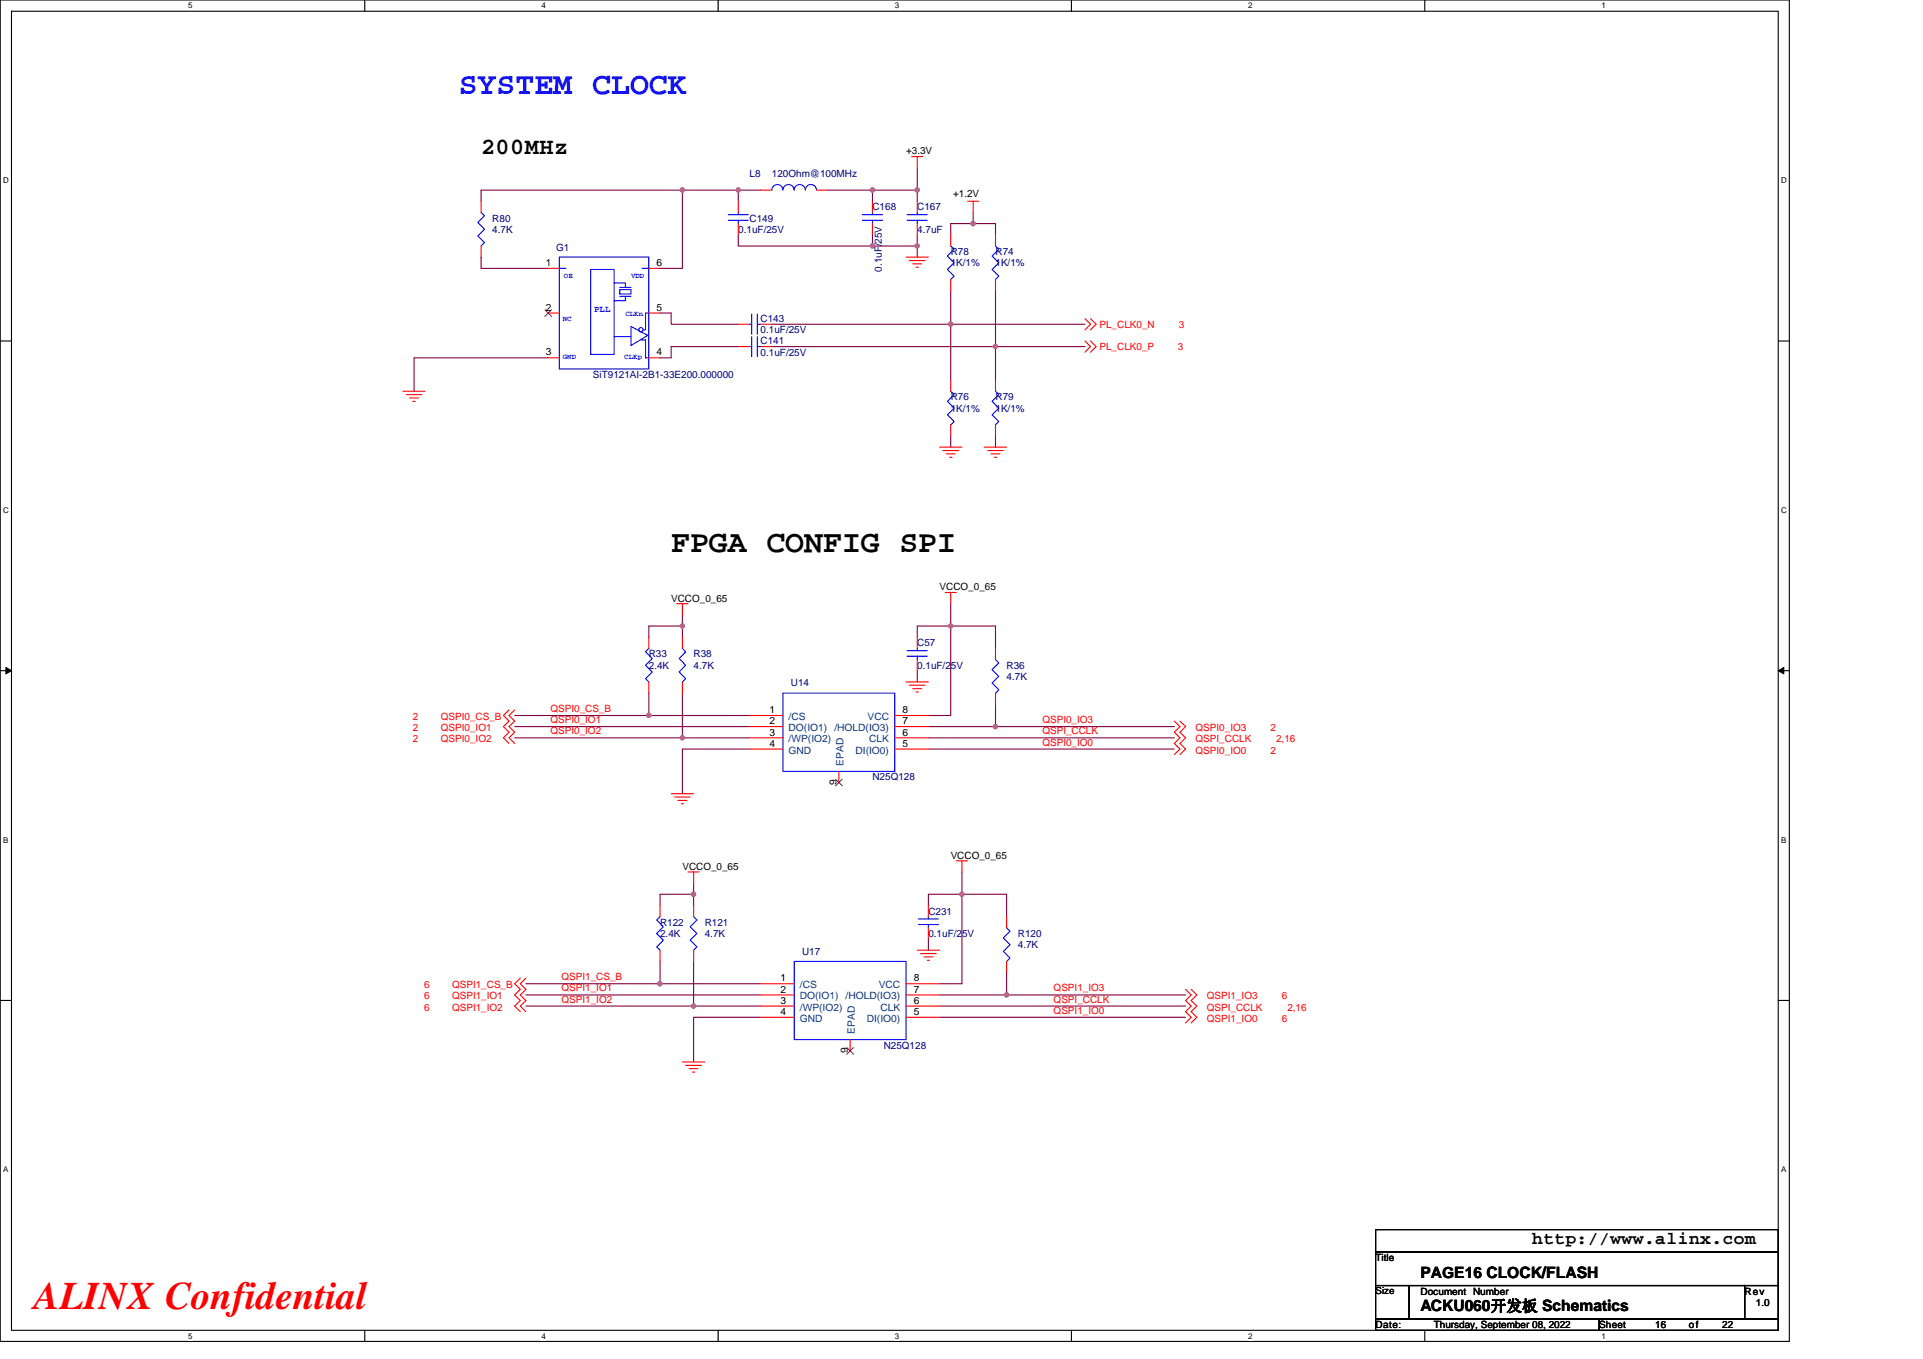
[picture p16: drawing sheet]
<svg xmlns="http://www.w3.org/2000/svg" width="297mm" height="210mm" viewBox="0 0 297 210" stroke-linecap="round" stroke-linejoin="round" font-family="sans-serif">
<defs><g id="words">
<text font-size="6" fill="#f00" x="5.2" y="202.3">ALINX Confidential</text>
<text font-size="4.9" fill="#00f" x="70.9" y="14.5">SYSTEM CLOCK</text>
<text font-size="4.9" x="103.7" y="85.3">FPGA CONFIG SPI</text>
<text font-size="3.6" x="74.3" y="23.8">200MHz</text>
<text font-size="2.8" x="236.7" y="192.3">http://www.alinx.com</text>
<g font-size="2.4">
<text x="219.4" y="197.4">PAGE16 CLOCK/FLASH</text>
<text x="219.4" y="202.6">ACKU060开发板 Schematics</text>
</g>
<g font-size="1.5">
<text x="140" y="23.9">+3.3V</text>
<text x="147.2" y="30.4">+1.2V</text>
<text x="84.3" y="41.1">1</text>
<text x="101.4" y="41.1">6</text>
<text x="84.3" y="48">2</text>
<text x="101.4" y="48">5</text>
<text x="84.3" y="54.9">3</text>
<text x="101.4" y="54.9">4</text>
<text x="103.7" y="92.9">VCCO_0_65</text>
<text x="145.1" y="91.2">VCCO_0_65</text>
<text x="118.8" y="110.2">1</text>
<text x="118.8" y="111.9">2</text>
<text x="118.8" y="113.6">3</text>
<text x="139.4" y="110.2">8</text>
<text x="139.4" y="111.9">7</text>
<text x="139.4" y="113.6">6</text>
<text x="118.8" y="115.4">4</text>
<text x="139.4" y="115.4">5</text>
<text x="129.2" y="121.3" transform="rotate(-90 129.2 121.3)">9</text>
<text x="105.4" y="134.4">VCCO_0_65</text>
<text x="146.9" y="132.7">VCCO_0_65</text>
<text x="120.6" y="151.6">1</text>
<text x="120.6" y="153.4">2</text>
<text x="120.6" y="155.1">3</text>
<text x="141.2" y="153.4">7</text>
<text x="141.2" y="151.6">8</text>
<text x="141.2" y="155.1">6</text>
<text x="120.6" y="156.8">4</text>
<text x="141.2" y="156.8">5</text>
<text x="131" y="162.7" transform="rotate(-90 131 162.7)">9</text>
<text x="212.5" y="194.9">Title</text>
<text x="212.5" y="200">Size</text>
<text x="219.4" y="200">Document Number</text>
<text x="269.5" y="200">Rev</text>
<text x="271.2" y="201.8">1.0</text>
<text x="212.5" y="205.2">Date:</text>
<text x="221.5" y="205.2">Thursday, September 08, 2022</text>
<text x="247" y="205.2">Sheet</text>
<text x="255.7" y="205.2">16</text>
<text x="260.9" y="205.2">of</text>
<text x="266" y="205.2">22</text>
</g>
<g font-size="1.5" fill="#000080">
<text x="115.8" y="27.3">L8</text>
<text x="119.2" y="27.3">120Ohm@100MHz</text>
<text x="76" y="34.2">R80</text>
<text x="76" y="35.9">4.7K</text>
<text x="114" y="35.9">0.1uF/25V</text>
<text x="115.8" y="34.2">C149</text>
<text x="134.8" y="32.5">C168</text>
<text x="141.7" y="32.5">C167</text>
<text x="141.7" y="35.9">4.7uF</text>
<text x="85.9" y="38.7">G1</text>
<text x="136.2" y="42" transform="rotate(-90 136.2 42)">0.1uF/25V</text>
<text x="146.9" y="39.4">R78</text>
<text x="146.9" y="41.1">1K/1%</text>
<text x="153.8" y="39.4">R74</text>
<text x="153.8" y="41.1">1K/1%</text>
<text x="117.5" y="49.8">C143</text>
<text x="117.5" y="51.5">0.1uF/25V</text>
<text x="117.5" y="53.2">C141</text>
<text x="91.6" y="58.4">SiT9121AI-2B1-33E200.000000</text>
<text x="117.5" y="54.9">0.1uF/25V</text>
<text x="146.9" y="61.8">R76</text>
<text x="146.9" y="63.6">1K/1%</text>
<text x="153.8" y="61.8">R79</text>
<text x="153.8" y="63.6">1K/1%</text>
<text x="100.2" y="101.6">R33</text>
<text x="107.1" y="101.6">R38</text>
<text x="141.7" y="99.9">C57</text>
<text x="100.2" y="103.3">2.4K</text>
<text x="107.1" y="103.3">4.7K</text>
<text x="122.2" y="106.1">U14</text>
<text x="141.7" y="103.3">0.1uF/25V</text>
<text x="155.5" y="103.3">R36</text>
<text x="155.5" y="105">4.7K</text>
<text x="134.8" y="120.6">N25Q128</text>
<text x="102" y="143">R122</text>
<text x="108.9" y="143">R121</text>
<text x="143.4" y="141.3">C231</text>
<text x="102" y="144.8">2.4K</text>
<text x="108.9" y="144.8">4.7K</text>
<text x="123.9" y="147.5">U17</text>
<text x="143.4" y="144.8">0.1uF/25V</text>
<text x="157.2" y="144.8">R120</text>
<text x="157.2" y="146.5">4.7K</text>
<text x="136.5" y="162">N25Q128</text>
</g>
<g font-size="1.5" fill="#f00">
<text x="169.8" y="50.6">PL_CLK0_N</text>
<text x="182.1" y="50.6">3</text>
<text x="169.8" y="54.1">PL_CLK0_P</text>
<text x="181.9" y="54.1">3</text>
<text x="63.8" y="111.3">2</text>
<text x="63.8" y="113">2</text>
<text x="68.1" y="111.3">QSPI0_CS_B</text>
<text x="68.1" y="113">QSPI0_IO1</text>
<text x="85" y="111.7">QSPI0_IO1</text>
<text x="85" y="113.5">QSPI0_IO2</text>
<text x="85" y="110">QSPI0_CS_B</text>
<text x="161" y="113.5">QSPI_CCLK</text>
<text x="161" y="111.7">QSPI0_IO3</text>
<text x="184.7" y="113">QSPI0_IO3</text>
<text x="196.3" y="113">2</text>
<text x="63.8" y="114.7">2</text>
<text x="68.1" y="114.7">QSPI0_IO2</text>
<text x="161" y="115.2">QSPI0_IO0</text>
<text x="184.7" y="116.4">QSPI0_IO0</text>
<text x="184.7" y="114.7">QSPI_CCLK</text>
<text x="196.3" y="116.4">2</text>
<text x="197.1" y="114.7">2,16</text>
<text x="65.5" y="152.7">6</text>
<text x="65.5" y="154.4">6</text>
<text x="69.8" y="152.7">QSPI1_CS_B</text>
<text x="69.8" y="154.4">QSPI1_IO1</text>
<text x="86.7" y="153.2">QSPI1_IO1</text>
<text x="86.7" y="154.9">QSPI1_IO2</text>
<text x="86.7" y="151.4">QSPI1_CS_B</text>
<text x="162.7" y="154.9">QSPI_CCLK</text>
<text x="162.7" y="153.2">QSPI1_IO3</text>
<text x="186.4" y="154.4">QSPI1_IO3</text>
<text x="198" y="154.4">6</text>
<text x="65.5" y="156.2">6</text>
<text x="69.8" y="156.2">QSPI1_IO2</text>
<text x="162.7" y="156.6">QSPI1_IO0</text>
<text x="186.4" y="157.9">QSPI1_IO0</text>
<text x="186.4" y="156.2">QSPI_CCLK</text>
<text x="198" y="157.9">6</text>
<text x="198.9" y="156.2">2,16</text>
</g>
<g font-size="1.5" fill="#004080">
<text x="121.8" y="111.3">/CS</text>
<text x="121.8" y="113">DO(IO1)</text>
<text x="128.9" y="113">/HOLD(IO3)</text>
<text x="134" y="111.3">VCC</text>
<text x="121.8" y="114.7">/WP(IO2)</text>
<text x="121.8" y="116.4">GND</text>
<text x="130.3" y="118.3" transform="rotate(-90 130.3 118.3)">EPAD</text>
<text x="132.1" y="116.4">DI(IO0)</text>
<text x="134.3" y="114.7">CLK</text>
<text x="123.5" y="152.7">/CS</text>
<text x="123.5" y="154.4">DO(IO1)</text>
<text x="130.6" y="154.4">/HOLD(IO3)</text>
<text x="135.7" y="152.7">VCC</text>
<text x="123.5" y="156.1">/WP(IO2)</text>
<text x="123.5" y="157.9">GND</text>
<text x="132" y="159.8" transform="rotate(-90 132 159.8)">EPAD</text>
<text x="133.9" y="157.9">DI(IO0)</text>
<text x="136" y="156.1">CLK</text>
</g>
<text font-size="1.4" fill="#00f" x="91.8" y="48.2">PLL</text>
<g font-size="1.2">
<text x="29.1" y="1.3">5</text>
<text x="83.6" y="1.3">4</text>
<text x="138.2" y="1.3">3</text>
<text x="192.8" y="1.3">2</text>
<text x="247.4" y="1.3">1</text>
<text x=".5" y="28.3">D</text>
<text x="275.1" y="28.3">D</text>
<text x=".5" y="79.2">C</text>
<text x="275.1" y="79.2">C</text>
<text x=".5" y="130.2">B</text>
<text x="275.1" y="130.2">B</text>
<text x=".5" y="181.1">A</text>
<text x="275.1" y="181.1">A</text>
<text x="29.1" y="206.8">5</text>
<text x="83.6" y="206.8">4</text>
<text x="138.2" y="206.8">3</text>
<text x="192.8" y="206.8">2</text>
<text x="247.4" y="206.8">1</text>
</g>
<g font-size="1.1" fill="#00f">
<text x="87.1" y="42.9">OE</text>
<text x="97.5" y="42.9">VDD</text>
<text x="86.9" y="49.7">NC</text>
<text x="96.6" y="48.8">CLKn</text>
<text x="86.9" y="55.5">GND</text>
<text x="96.4" y="55.5">CLKp</text>
</g>
</g></defs>
<path d="M0 0h276.4v207.3h-276.4zM1.8 1.7h272.9v203.8h-272.9z" fill="none" stroke="#000" stroke-width=".17"/>
<g fill="#fff">
<path d="M29.1 .2h.6v1.4h-.6z"/>
<path d="M29.1 205.7h.6v1.4h-.6z"/>
</g>
<path d="M56.3 0v1.7M56.3 205.5v1.8" fill="none" stroke="#000" stroke-width=".17"/>
<g fill="#fff">
<path d="M83.6 .2h.7v1.4h-.7z"/>
<path d="M83.6 205.7h.7v1.4h-.7z"/>
</g>
<path d="M110.9 0v1.7M110.9 205.5v1.8" fill="none" stroke="#000" stroke-width=".17"/>
<g fill="#fff">
<path d="M138.2 .2h.7v1.4h-.7z"/>
<path d="M138.2 205.7h.7v1.4h-.7z"/>
</g>
<path d="M165.5 0v1.7M165.5 205.5v1.8" fill="none" stroke="#000" stroke-width=".17"/>
<g fill="#fff">
<path d="M192.8 .2h.6v1.4h-.6z"/>
<path d="M192.8 205.7h.6v1.4h-.6z"/>
</g>
<path d="M220.1 0v1.7M220.1 205.5v1.8" fill="none" stroke="#000" stroke-width=".17"/>
<g fill="#fff">
<path d="M247.4 .2h.6v1.4h-.6z"/>
<path d="M247.4 205.7h.6v1.4h-.6z"/>
<path d="M.5 27.2h.8v1.4h-.8z"/>
<path d="M275.1 27.2h.9v1.4h-.9z"/>
<path d="M.5 78.1h.8v1.4h-.8z"/>
<path d="M275.1 78.1h.9v1.4h-.9z"/>
</g>
<path d="M0 52.7h1.8M274.7 52.7h1.7" fill="none" stroke="#000" stroke-width=".17"/>
<g fill="#fff">
<path d="M.5 129.1h.8v1.4h-.8z"/>
<path d="M275.1 129.1h.8v1.4h-.8z"/>
</g>
<path d="M0 103.6h1.8M274.7 103.6h1.7" fill="none" stroke="#000" stroke-width=".17"/>
<path d="M.9 103.1l.9 .5-.9 .5zM274.7 103.6l.8-.5v1z" fill="#000" stroke="#000" stroke-width=".15"/>
<g fill="#fff">
<path d="M.5 180h.8v1.4h-.8z"/>
<path d="M275.1 180h.8v1.4h-.8z"/>
</g>
<path d="M0 154.6h1.8M274.7 154.6h1.7M212.5 190h62.2v3.5h-62.2zM212.5 193.5h62.2v5.1h-62.2zM212.5 198.6h5.2v5.2h-5.2zM217.7 198.6h51.8v5.2h-51.8zM269.5 198.6h5.2v5.2h-5.2zM212.5 203.8h34.5v1.7h-34.5zM247 203.8h27.7v1.7h-27.7z" fill="none" stroke="#000" stroke-width=".17"/>
<g fill="none" stroke="#800040" stroke-width=".17">
<path d="M74.3 39.7v1.8h10.4M105.4 29.4v12.1h-3.4M105.4 29.4h-31.1v1.7M105.4 29.4h8.6M114 36.3v1.7h20.8M114 29.4h3.5M114 29.4v1.7M127.9 29.4h6.9M134.8 29.4h6.9v1.7M134.8 36.3v1.7M134.8 38h6.9M134.8 29.4v1.7"/>
<path d="M141.7 38v1.7M141.7 25.9v3.5M141.7 36.3v1.7M150.3 34.5h3.5v1.8M150.3 32.8v1.7M150.3 34.5h-3.4v1.8M84.7 55.3h-20.7v5.2M102 48.4h1.7v1.7h10.3M114 53.6h-10.3v1.7h-1.7M119.2 53.6h34.6M119.2 50.1h27.7v8.6M146.9 44.9v5.2h20.7"/>
<path d="M153.8 53.6h13.8M153.8 44.9v8.7M153.8 53.6v5.1M146.9 67.4v1.7M153.8 67.4v1.7M105.4 96.7h-5.2v1.8M105.4 96.7v1.8M105.4 95v1.7M146.9 96.7v13.9h-3.5M146.9 96.7h6.9v3.5M146.9 96.7h-5.2v1.8M146.9 93.3v3.4"/>
<path d="M79.5 112.3h36.3M79.5 114h25.9M79.5 110.6h20.7M100.2 107.1v3.5M100.2 110.6h15.6M105.4 107.1v6.9M105.4 114h10.4M115.8 115.7h-10.4v6.9M141.7 103.6v1.8M143.4 115.7h38M143.4 112.3h10.4M143.4 114h38"/>
<path d="M153.8 112.3h27.6M153.8 108.8v3.5M107.1 138.2v1.7M107.1 138.2h-5.1v1.7M107.1 136.5v1.7M148.6 138.2h6.9v3.4M148.6 138.2v13.8h-3.5M148.6 138.2h-5.2v1.7M148.6 134.7v3.5M81.2 152h20.8M81.2 153.7h36.3M102 148.5v3.5"/>
<path d="M102 152h15.5M107.1 155.4h10.4M107.1 148.5v6.9h-25.9M117.5 157.2h-10.4v6.9M143.4 145.1v1.7M145.1 157.2h38M145.1 155.4h38M145.1 153.7h10.4M155.5 153.7h27.6M155.5 150.3v3.4"/>
</g>
<g fill="#f0f" stroke="#f0f" stroke-width=".17">
<circle cx="153.8" cy="53.5" r=".33"/>
<circle cx="146.9" cy="50.1" r=".34"/>
<circle cx="141.7" cy="29.4" r=".34"/>
<circle cx="134.8" cy="29.4" r=".34"/>
<circle cx="141.7" cy="38" r=".34"/>
<circle cx="134.8" cy="38" r=".34"/>
<circle cx="114" cy="29.4" r=".34"/>
<circle cx="105.4" cy="29.4" r=".34"/>
<circle cx="146.9" cy="96.7" r=".33"/>
<circle cx="153.8" cy="112.3" r=".34"/>
<circle cx="100.2" cy="110.5" r=".34"/>
<circle cx="105.4" cy="114" r=".33"/>
<circle cx="105.4" cy="96.7" r=".33"/>
<circle cx="150.3" cy="34.5" r=".34"/>
<circle cx="148.6" cy="138.2" r=".34"/>
<circle cx="155.5" cy="153.7" r=".34"/>
<circle cx="101.9" cy="152" r=".34"/>
<circle cx="107.1" cy="155.4" r=".34"/>
<circle cx="107.1" cy="138.2" r=".34"/>
</g>
<g fill="none" stroke="#f00" stroke-width=".17">
<path d="M74.3 31.1v1.7M74.3 38v1.7M114 31.1v1.7M114 34.5v1.8M117.5 29.4h1.7M126.1 29.4h1.8M134.8 31.1v1.7M134.8 34.5v1.8M140 39.7h3.4M140.8 24.2h1.7M141.7 24.2v1.7M141.7 31.1v1.7"/>
<path d="M141.7 34.5v1.8M146.9 36.3v1.7M149.5 31.1h1.7M150.3 31.1v1.7M153.8 36.3v1.7M84.7 41.5h1.7M84.7 48.4h1.7M84.7 55.3h1.7M100.2 55.3h1.8M100.2 48.4h1.8M100.2 41.5h1.8M114 50.1h1.8"/>
<path d="M114 53.6h1.8M117.5 50.1h1.7M117.5 53.6h1.7M140.5 40.3h2.4M141 40.8h1.4M141.5 41.3h.4M146.9 58.7v1.8M146.9 43.2v1.7M153.8 58.7v1.8M153.8 43.2v1.7M167.6 49.2l.8 .9-.8 .9M167.6 52.7l.8 .9-.8 .8"/>
<path d="M168.4 49.2l.9 .9-.9 .9M168.4 52.7l.9 .9-.9 .8M62.2 60.5h3.5M62.7 61h2.5M63.3 61.5h1.3M63.8 62h.3M145.1 69.1h3.5M145.6 69.6h2.5M146.2 70.1h1.3M146.7 70.7h.3M146.9 65.6v1.8M152 69.1h3.5"/>
<path d="M152.6 69.6h2.4M153.1 70.1h1.3M153.6 70.7h.3M153.8 65.6v1.8M100.2 98.5v1.7M104.5 93.3h1.8M105.4 93.3v1.7M105.4 98.5v1.7M141.7 98.5v1.7M146 91.5h1.7M146.9 91.5v1.8M78.6 109.7l-.8 .9 .8 .8-.8 .9 .8 .8-.8 .9 .8 .9"/>
<path d="M79.5 109.7l-.9 .9 .9 .8-.9 .9 .9 .8-.9 .9 .9 .9M100.2 105.4v1.7M105.4 105.4v1.7M115.8 110.6h5.1M115.8 112.3h5.1M115.8 114h5.1M115.8 115.7h5.1M129.6 119.2v1.7M138.2 115.7h5.2M138.2 114h5.2M138.2 112.3h5.2M138.2 110.6h5.2"/>
<path d="M140 105.4h3.4M140.5 105.9h2.4M141 106.4h1.4M141.5 106.9h.4M141.7 101.9v1.7M153.8 100.2v1.7M153.8 107.1v1.7M181.4 111.4l.9 .9-.9 .8 .9 .9-.9 .9 .9 .8-.9 .9M182.3 111.4l.8 .9-.8 .8 .8 .9-.8 .9 .8 .8-.8 .9M102 139.9v1.7M103.7 122.6h3.4M104.2 123.1h2.4"/>
<path d="M104.7 123.7h1.4M105.2 124.2h.4M106.3 134.7h1.7M107.1 134.7v1.8M107.1 139.9v1.7M143.4 139.9v1.7M147.7 133h1.8M148.6 133v1.7M80.4 151.1l-.9 .9 .9 .9-.9 .8 .9 .9-.9 .8 .9 .9M81.2 151.1l-.8 .9 .8 .9-.8 .8 .8 .9-.8 .8 .8 .9M102 146.8v1.7M107.1 146.8v1.7"/>
<path d="M117.5 152h5.2M117.5 153.7h5.2M117.5 155.4h5.2M117.5 157.2h5.2M140 157.2h5.1M140 155.4h5.1M140 153.7h5.1M140 152h5.1M141.7 146.8h3.4M142.2 147.3h2.4M142.7 147.8h1.4M143.2 148.4h.4"/>
<path d="M143.4 143.4v1.7M155.5 141.6v1.8M155.5 148.5v1.8M183.1 152.9l.9 .8-.9 .9 .9 .8-.9 .9 .9 .9-.9 .9M184 152.9l.9 .8-.9 .9 .9 .8-.9 .9 .9 .9-.9 .9M105.4 164.1h3.5M105.9 164.6h2.4M106.4 165.1h1.4M107 165.7h.3M131.3 160.6v1.8"/>
</g>
<g fill="none" stroke="#00f" stroke-width=".17">
<path d="M74.3 32.8l.5 .5-1 1.1 1 1-1 1 1 1.1-.5 .5M86.4 39.7h13.8v17.3h-13.8zM112.5 34h3.1M112.5 33.2h3.1M114 32.8v.4M114 34v.5M119.2 29.4a.85 .85 0 0 1 .9-.9 .85 .85 0 0 1 .8 .9M120.9 29.4a.86 .86 0 0 1 .9-.9 .86 .86 0 0 1 .9 .9M122.7 29.4a.86 .86 0 0 1 .8-.9 .86 .86 0 0 1 .9 .9M124.4 29.4a.85 .85 0 0 1 .9-.9 .85 .85 0 0 1 .8 .9M133.2 34h3.1M133.2 33.2h3.1"/>
<path d="M134.8 32.8v.4M134.8 34v.5M140.1 34h3.1M140.1 33.2h3.1M141.7 32.8v.4M141.7 34v.5M146.9 38l.5 .5-1.1 1.1 1.1 1-1.1 1 1.1 1.1-.5 .5M153.8 38l.5 .5-1.1 1.1 1.1 1-1.1 1 1.1 1.1-.5 .5M86.4 41.5h1M91.2 41.6h3.7v13.2h-3.7zM94.9 43.7h1.7v.7M94.9 52h2.6"/>
<path d="M95.7 44.7h1.8v.7h-1.8zM95.7 44.4h1.8M95.7 45.8h1.8M96.6 45.8v.7h-1.7M97.5 50.4l2.6 1.4-2.6 1.6zM99 52.5h.7v2.8h.5M99.2 41.5h1M100.2 48.4h-.5v2.6h-.3M115.8 50.1h.3M115.8 53.6h.3M116.1 48.5v3.1M116.1 52v3.1"/>
<path d="M117 48.5v3.1M117 52v3.1M117 50.1h.5M117 53.6h.5M146.9 60.5l.5 .5-1.1 1 1.1 1.1-1.1 1 1.1 1-.5 .5M153.8 60.5l.5 .5-1.1 1 1.1 1.1-1.1 1 1.1 1-.5 .5M100.2 100.2l-.5 .5 1.1 1-1.1 1.1 1.1 1-1.1 1.1 .5 .5M105.4 100.2l.5 .5-1 1 1 1.1-1 1 1 1.1-.5 .5M120.9 107.1h17.3v12.1h-17.3zM140.1 101.4h3.1M140.1 100.5h3.1M141.7 100.2v.3"/>
<path d="M141.7 101.4v.5M153.8 101.9l.5 .5-1.1 1.1 1.1 1-1.1 1 1.1 1.1-.5 .5M102 141.6l-.6 .6 1.1 1-1.1 1 1.1 1.1-1.1 1 .6 .5M107.1 141.6l.6 .6-1.1 1 1.1 1-1.1 1.1 1.1 1-.6 .5M122.7 148.5h17.3v12.1h-17.3zM141.9 142.9h3.1M141.9 142h3.1M143.4 141.6v.4M143.4 142.9v.5M155.5 143.4l.5 .5-1 1 1 1.1-1 1 1 1-.5 .5"/>
<circle cx="99" cy="50.9" r=".34"/>
</g>
<path d="M84.2 47.9l1 1M85.2 47.9l-1 1M129.1 120.4l1 1M130.1 120.4l-1.1 1M130.8 161.9l1 1M131.8 161.9l-1 1" fill="none" stroke="#804000" stroke-width=".15"/>
<use href="#words"/>
</svg>
